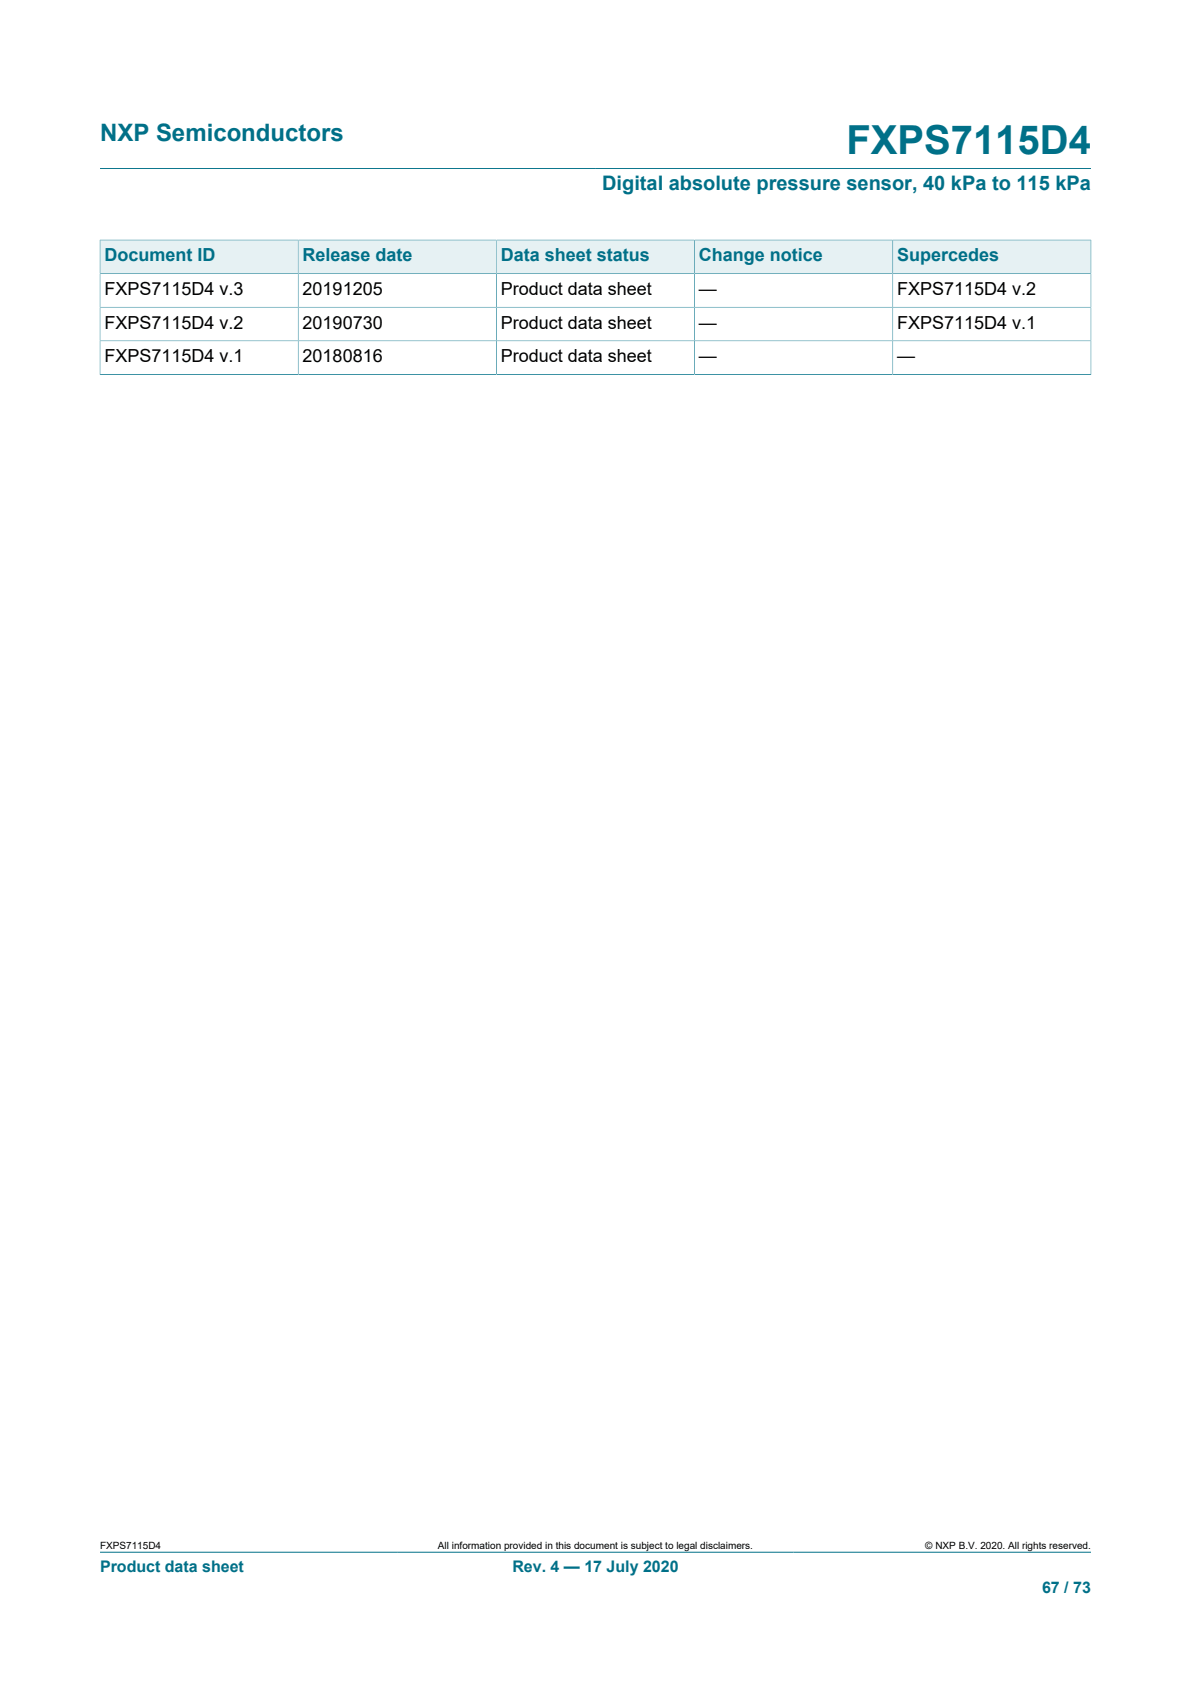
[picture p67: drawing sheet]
<svg xmlns="http://www.w3.org/2000/svg" width="210mm" height="297mm" viewBox="0 0 210 297" stroke-linecap="round" stroke-linejoin="round" font-family="sans-serif">
<defs><g id="words">
<text font-size="7.1" fill="#007088" x="149.3" y="27.2">FXPS7115D4</text>
<text font-size="4.2" fill="#007088" x="17.6" y="24.8">NXP Semiconductors</text>
<text font-size="3.5" fill="#007088" x="106.2" y="33.5">Digital absolute pressure sensor, 40 kPa to 115 kPa</text>
<g font-size="3.2" fill="#007088">
<text x="18.4" y="46.1">Document ID</text>
<text x="53.4" y="46.1">Release date</text>
<text x="88.3" y="46.1">Data sheet status</text>
<text x="123.2" y="46.1">Change notice</text>
<text x="158.2" y="46.1">Supercedes</text>
</g>
<g font-size="3.2">
<text x="18.4" y="52">FXPS7115D4 v.3</text>
<text x="53.4" y="52">20191205</text>
<text x="88.3" y="52">Product data sheet</text>
<text x="123.2" y="52">—</text>
<text x="158.2" y="52">FXPS7115D4 v.2</text>
<text x="18.4" y="58">FXPS7115D4 v.2</text>
<text x="53.4" y="58">20190730</text>
<text x="88.3" y="58">Product data sheet</text>
<text x="123.2" y="58">—</text>
<text x="158.2" y="58">FXPS7115D4 v.1</text>
<text x="18.4" y="63.9">FXPS7115D4 v.1</text>
<text x="53.4" y="63.9">20180816</text>
<text x="88.3" y="63.9">Product data sheet</text>
<text x="123.2" y="63.9">—</text>
<text x="158.2" y="63.9">—</text>
</g>
<g font-size="2.8" fill="#007088">
<text x="17.6" y="277.3">Product data sheet</text>
<text x="90.3" y="277.3">Rev. 4 — 17 July 2020</text>
<text x="183.7" y="281">67 / 73</text>
</g>
<g font-size="1.8">
<text x="17.6" y="273.1">FXPS7115D4</text>
<text x="77.2" y="273.1">All information provided in this document is subject to legal disclaimers.</text>
<text x="163.2" y="273.1">© NXP B.V. 2020. All rights reserved.</text>
</g>
</g></defs>
<path d="M17.6 29.7h174.8M17.6 273.8h174.8" fill="none" stroke="#007088" stroke-width=".18"/>
<path d="M17.7 42.4h34.8v5.8h-34.8z" fill="#e6f1f3"/>
<path d="M17.6 42.3v6h35v-6h-35" fill="none" stroke="#007088" stroke-width=".18"/>
<path d="M52.7 42.4h34.8v5.8h-34.8z" fill="#e6f1f3"/>
<path d="M52.6 42.3h34.9v6h-34.9z" fill="none" stroke="#007088" stroke-width=".18"/>
<path d="M87.6 42.4h34.8v5.8h-34.8z" fill="#e6f1f3"/>
<path d="M87.5 42.3h35v6h-35z" fill="none" stroke="#007088" stroke-width=".18"/>
<path d="M122.5 42.4h34.8v5.8h-34.8z" fill="#e6f1f3"/>
<path d="M122.5 42.3h34.9v6h-34.9z" fill="none" stroke="#007088" stroke-width=".18"/>
<path d="M157.5 42.4h34.8v5.8h-34.8z" fill="#e6f1f3"/>
<path d="M17.6 54.2h174.8M52.6 48.3v17.7M87.5 48.3v17.7M122.5 48.3v17.7M192.4 42.3v23.8M192.4 48.3h-174.8v17.8M192.4 42.3h-35v23.7M17.6 66h174.8M17.6 60.1h174.8" fill="none" stroke="#007088" stroke-width=".18"/>
<use href="#words"/>
</svg>
